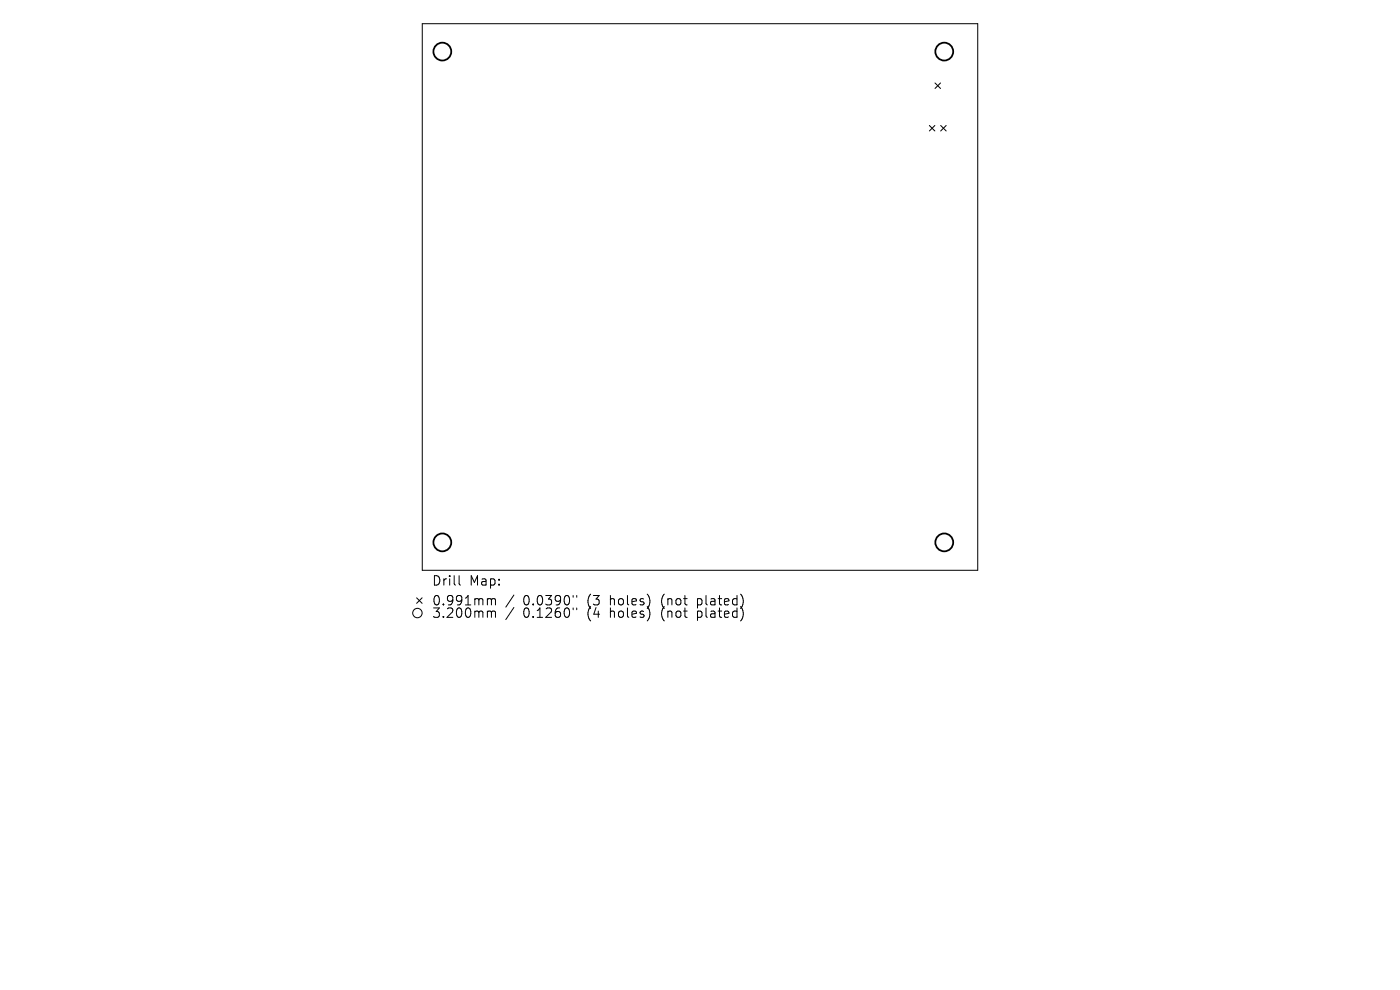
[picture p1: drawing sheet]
<svg xmlns="http://www.w3.org/2000/svg" width="297mm" height="210mm" viewBox="0 0 297 210" stroke-linecap="round" stroke-linejoin="round" font-family="sans-serif">
<defs><g id="words">
<g font-size="2.8">
<text x="91.6" y="124.5">Drill</text>
<text x="99.6" y="124.5">Map:</text>
<text x="91.6" y="128.7">0.991mm</text>
<text x="91.6" y="131.3">3.200mm</text>
<text x="111" y="128.7">0.0390&quot;</text>
<text x="111" y="131.3">0.1260&quot;</text>
<text x="124.7" y="128.7">(3</text>
<text x="124.7" y="131.3">(4</text>
<text x="129.7" y="128.7">holes)</text>
<text x="129.7" y="131.3">holes)</text>
<text x="140.7" y="128.7">(not</text>
<text x="140.7" y="131.3">(not</text>
<text x="148.6" y="128.7">plated)</text>
<text x="148.6" y="131.3">plated)</text>
</g>
</g></defs>
<g fill="none" stroke="#000" stroke-width=".21">
<path d="M89.6 5h117.8v116h-117.8zM198.4 17.6l1.1 1.2M199.5 17.6l-1.1 1.2M197.2 26.6l1.1 1.2M198.3 26.6l-1.1 1.2M199.6 26.6l1.1 1.2M200.7 26.6l-1.1 1.2M88.4 126.8l1.2 1.2M89.6 126.8l-1.2 1.2M97.4 122.1v1.7l.3 .3M103.7 127l.5 .1 .1 .2M103.7 129.6h.3l.3 .3"/>
<path d="M104.3 127.3l.2-.3 .5 .1 .1 1.2M104.3 127.3v1M104.3 129.9v1.1M104.3 129.9l.2-.3 .5 .1 .1 1.3M109 126.2l-1.7 2.6M109 128.9l-1.7 2.5M121.6 126.3v.4M121.6 129v.3M122.4 126.3v.4M122.4 129v.3"/>
<circle cx="88.6" cy="130" r="1"/>
</g>
<g fill="none" stroke="#000" stroke-width=".38">
<circle cx="93.8" cy="10.9" r="1.89"/>
<circle cx="200.3" cy="10.9" r="1.89"/>
<circle cx="93.8" cy="115.1" r="1.89"/>
<circle cx="200.3" cy="115.1" r="1.89"/>
</g>
<use href="#words"/>
</svg>
